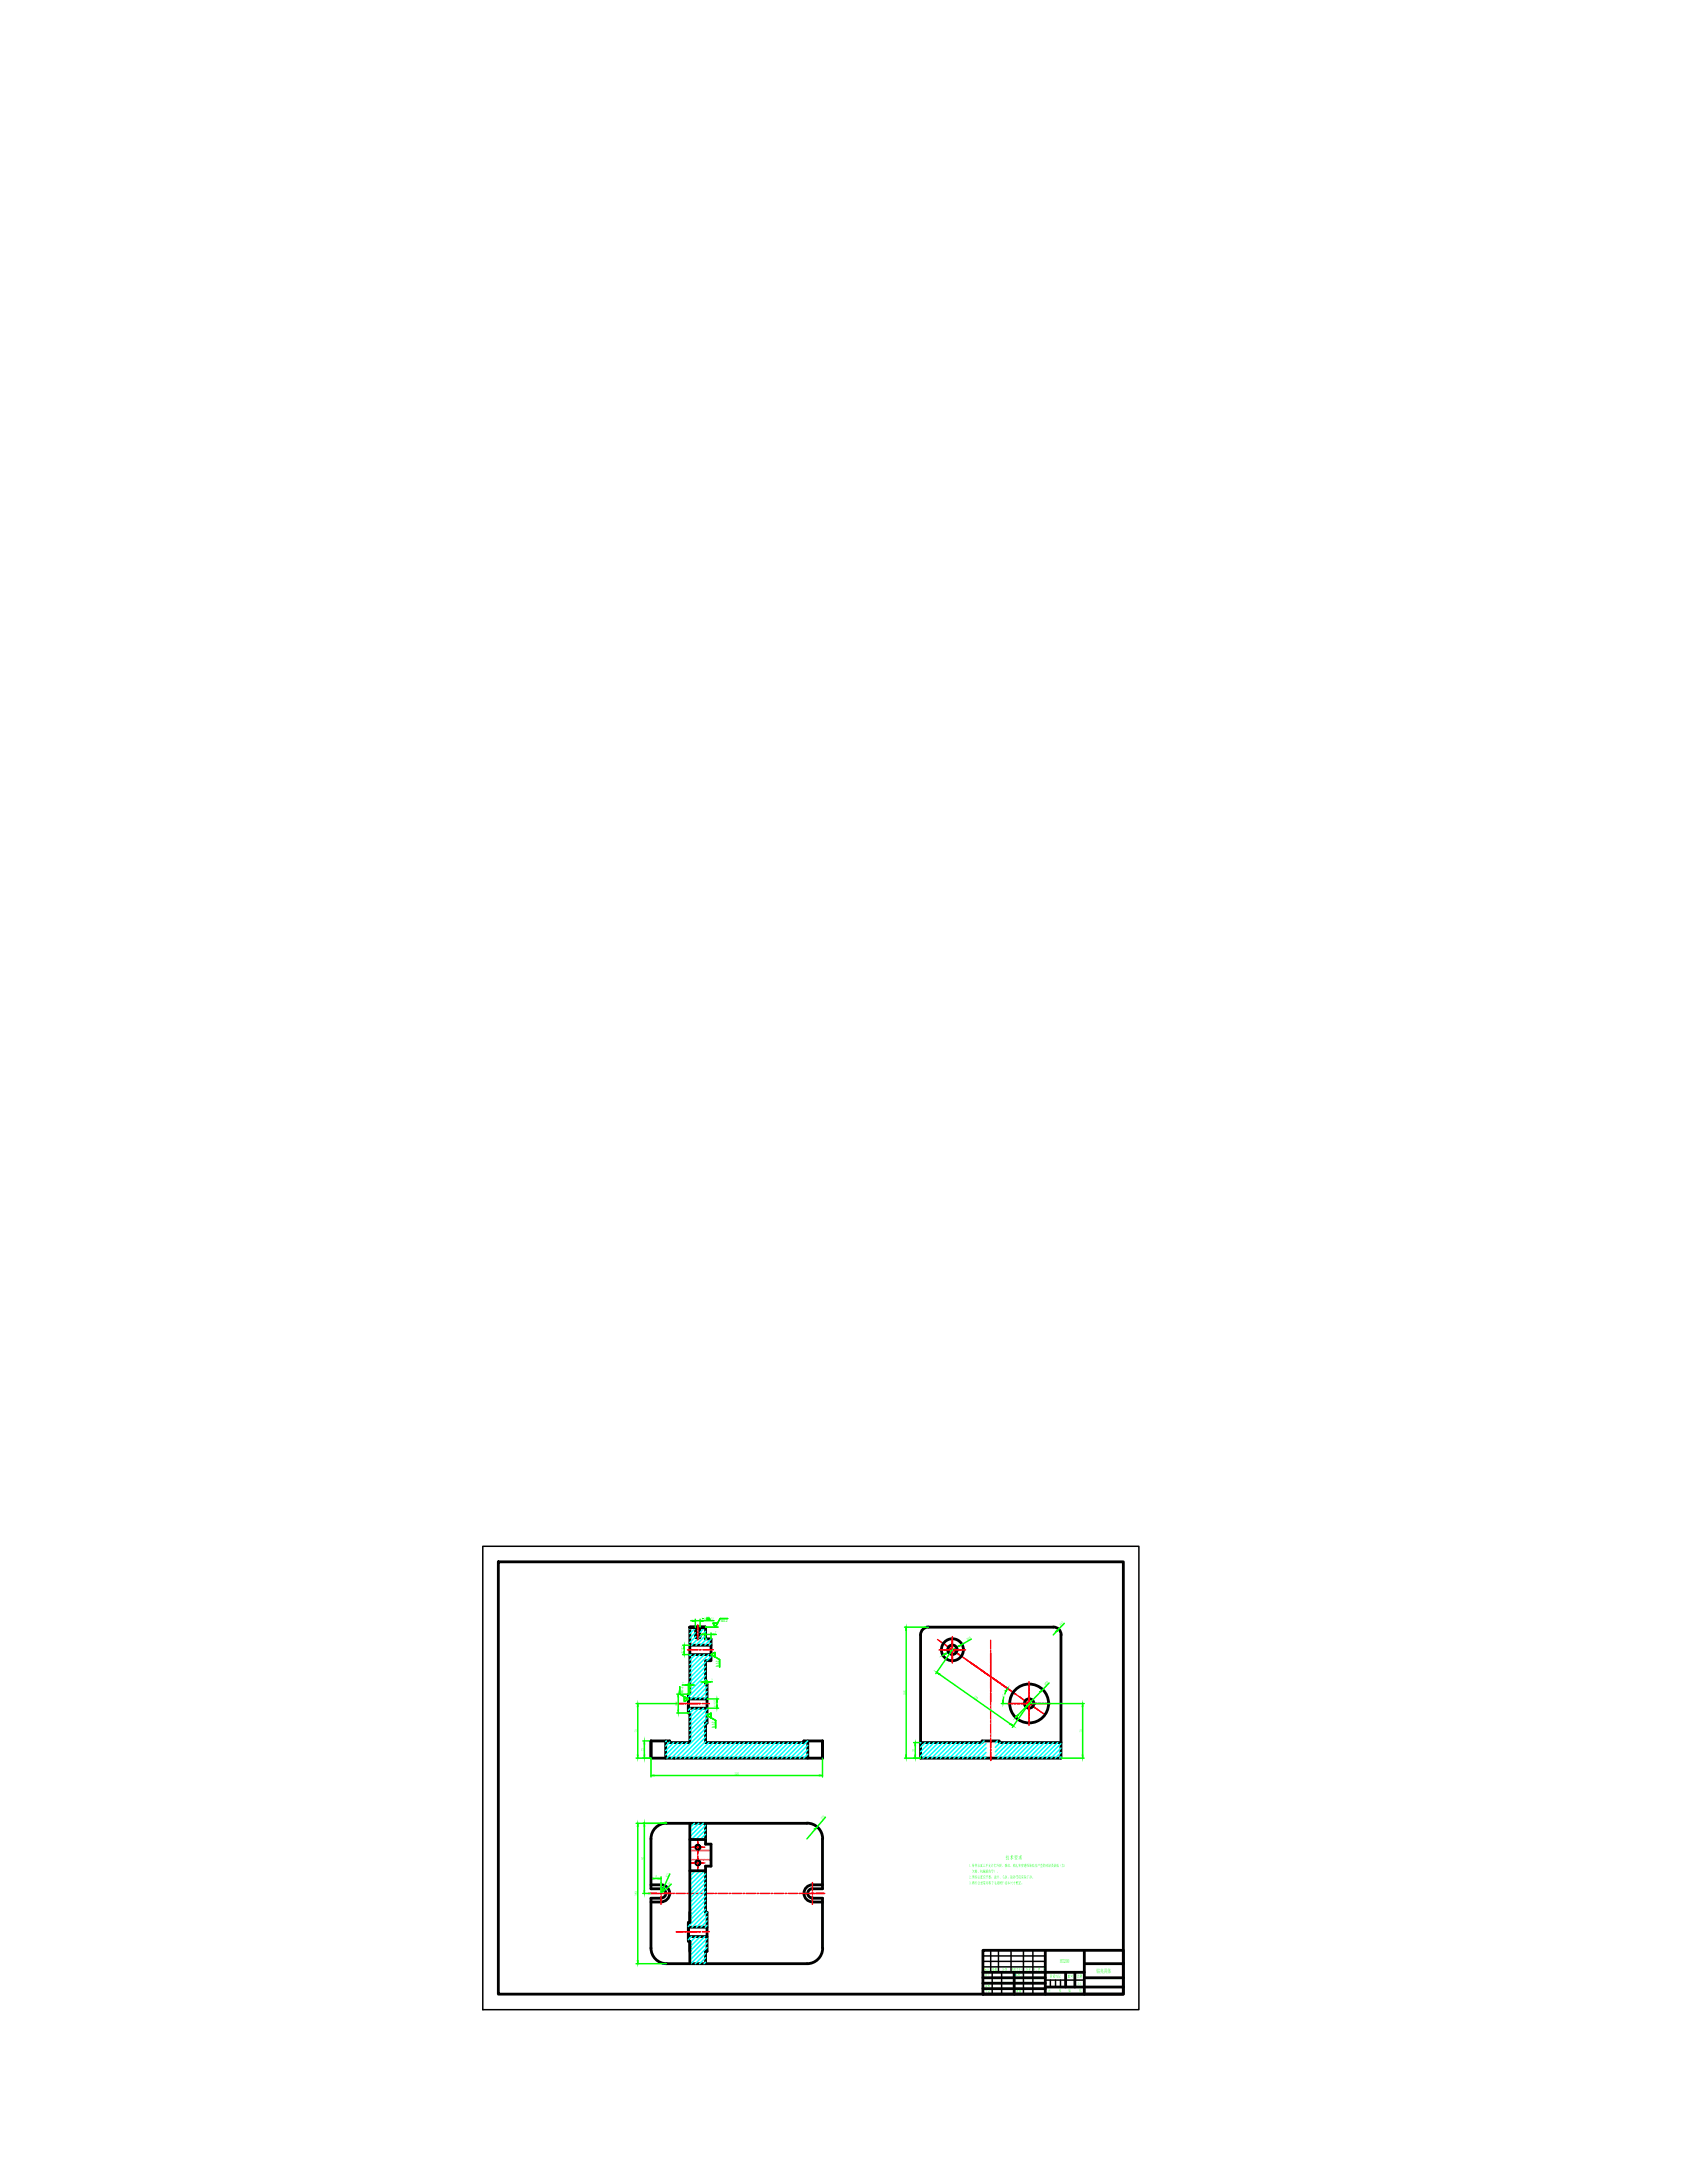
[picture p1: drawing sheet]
<svg xmlns="http://www.w3.org/2000/svg" width="216mm" height="279mm" viewBox="0 0 216 279" stroke-linecap="round" stroke-linejoin="round" font-family="sans-serif">
<defs><g id="words">
<g font-size=".7" fill="#0f0">
<text x="128.7" y="238">技术要求</text>
<text x="135.7" y="251.3">HT200</text>
<text x="140.3" y="252.5">钻夹具体</text>
</g>
<g font-size=".5" fill="#0f0">
<text x="89.8" y="207.4">2-M6</text>
<text x="91" y="207.4">12</text>
<text x="91.5" y="209.1">7</text>
<text x="92.3" y="207.6">Ra3.2</text>
<text x="123.8" y="210" transform="rotate(-29 123.8 210)">Ø28</text>
<text x="135.8" y="208.1" transform="rotate(-48 135.8 208.1)">R10</text>
<text x="87.3" y="215.6">2</text>
<text x="87.5" y="211.6" transform="rotate(-90 87.5 211.6)">Ø12H7</text>
<text x="91" y="215.2">2</text>
<text x="92" y="213.4" transform="rotate(-90 92 213.4)">Ra3.2</text>
<text x="133.9" y="215.7" transform="rotate(-45 133.9 215.7)">Ø50</text>
<text x="81.6" y="221.7" transform="rotate(-90 81.6 221.7)">70</text>
<text x="86.7" y="218.3" transform="rotate(-90 86.7 218.3)">Ø24</text>
<text x="87.4" y="216.7" transform="rotate(-90 87.4 216.7)">Ra3.2</text>
<text x="91.5" y="221.1" transform="rotate(-90 91.5 221.1)">Ra3.2</text>
<text x="91.7" y="218.5" transform="rotate(-90 91.7 218.5)">Ø12H7</text>
<text x="115.9" y="216.9" transform="rotate(-90 115.9 216.9)">168</text>
<text x="124.6" y="217.3" transform="rotate(36 124.6 217.3)">120</text>
<text x="128.2" y="217.2">35°</text>
<text x="138.5" y="221.7" transform="rotate(-90 138.5 221.7)">70</text>
<text x="82.4" y="224.1" transform="rotate(-90 82.4 224.1)">22</text>
<text x="94" y="227.2">220</text>
<text x="117.1" y="224.2" transform="rotate(-90 117.1 224.2)">20</text>
<text x="105.3" y="232.9" transform="rotate(-50 105.3 232.9)">R20</text>
<text x="82.4" y="238" transform="rotate(-90 82.4 238)">90</text>
<text x="124" y="239">1.铸件表面上不允许有冷隔、裂纹、缩孔和穿透性缺陷及严重的残缺类缺陷（如</text>
<text x="124.4" y="239.7">欠铸、机械损伤等）。</text>
<text x="81.6" y="242.6" transform="rotate(-90 81.6 242.6)">180</text>
<text x="83.8" y="240.4">13</text>
<text x="85.5" y="240.3" transform="rotate(-65 85.5 240.3)">R11</text>
<text x="85.6" y="241.3" transform="rotate(-40 85.6 241.3)">R6</text>
<text x="124" y="240.4">2.铸件表面应平整，浇口、毛刺、粘砂等应清除干净。</text>
<text x="124" y="241.2">3.铸件公差带对称于毛坯铸件基本尺寸配置。</text>
<text x="125.9" y="252.3">标记</text>
<text x="126" y="254.4">审核</text>
<text x="126" y="252.9">设计</text>
<text x="126" y="255.1">工艺</text>
<text x="126.9" y="252.3">处数</text>
<text x="128.2" y="252.2">分区</text>
<text x="129.4" y="252.3">更改文件号</text>
<text x="129.9" y="253">标准化</text>
<text x="130" y="255.1">批准</text>
<text x="131.3" y="252.3">签名</text>
<text x="132.2" y="252.3">年、月、日</text>
<text x="134.1" y="255">共</text>
<text x="134.4" y="253.1">阶段标记</text>
<text x="135.5" y="255">张</text>
<text x="136.6" y="253.1">重量</text>
<text x="136.7" y="255">第</text>
<text x="137.8" y="253.1">比例</text>
<text x="137.9" y="254">1:1</text>
<text x="138.1" y="255">张</text>
</g>
</g></defs>
<g fill="none" stroke="#f00" stroke-width=".19">
<path d="M86.6 218h1.3M88 218h1.7M88 211.2h1.3M89.3 208v.6M89.3 208.8v.2M89.3 209.2v.7M89.5 211.2h.2M89.9 218h.9M89.9 211.2h1.4M120 209.8l.9 .7M120.2 211.2h1.4M120.7 210.4l.9 .6"/>
<path d="M121.1 210.6l.2 .1M121.4 210.8l1 .7M121.8 211.1l.2 .1M121.8 211.2h.2M121.9 209.5v1.4M121.9 211.1v.2M121.9 211.5v1.4M122.1 211.3l.9 .7M122.2 211.2h1.4M122.6 211.6l.1 .2M122.9 211.9l1 .7M123.6 212.3l.7 .6"/>
<path d="M124.1 212.7l.1 .1M124.3 212.9l.8 .5M124.4 212.9l1 .7M124.5 213l.2 .1M124.8 213.2l1 .7M125.2 213.5l.2 .1M125.5 213.7l.2 .1M125.6 213.7l1 .7M125.9 214l1.8 1.3M126 214l.1 .1M126.3 214.2l1 .7M126.7 214.5l.2 .2"/>
<path d="M126.8 210v1.1M126.8 211.2v.3M126.8 211.6v1.3M126.8 213v1.7M126.8 214.8v1.7M126.8 216.6v1.6M126.8 218.4v.2M126.8 218.8v1.2M127 214.8l1 .7M127.4 215.1l.2 .1M127.8 215.3l1 .7M127.9 215.4l.2 .1"/>
<path d="M128.2 215.6l.2 .1M128.2 215.6l1 .7M128.5 215.8l1.5 1.1M128.9 218h5.6M128.9 216.1l.2 .1M129.4 216.4l.1 .1M129.7 216.6l1 .7M130.6 217.2l.8 .7M130.8 217.4l.2 .2M131.2 217.7l.9 .7M131.6 218l.2 .1M131.7 215.2v5.6"/>
<path d="M132 218.2l.8 .6M132.3 218.5l.2 .1M132.6 218.7l1 .7M88.4 236.4h1.8M88.4 238.4h1.8M89.3 235.5v1.8M89.3 237.5v1.8M126.8 220.2v.2M126.8 220.6v1.2M126.8 222v.2M126.8 222.4v1.3M126.8 223.8v.3"/>
<path d="M126.8 224.2v1.1M83 242.3h3M84.6 240.9v1.1M84.6 242.3v.1M84.6 242.7v1M86.1 242.3h.2M86.5 242.3h1.2M86.6 247.2h1.3M87.9 242.3h.2M88 247.2h1.7M88.3 242.3h1.2M89.7 242.3h.2"/>
<path d="M89.9 247.2h.9M90.1 242.3h1.2M91.5 242.3h.2M91.9 242.3h1.2M93.3 242.3h.2M93.7 242.3h1.2M95.1 242.3h.2M95.5 242.3h1.2M96.9 242.3h.2M97.3 242.3h1.2M98.7 242.3h.2M99.1 242.3h1.2"/>
<path d="M100.5 242.3h.2M100.9 242.3h1.2M102.3 242.3h.2M102.6 242.3h3M104 240.9v1.1M104 242.3v.1M104 242.7v1"/>
</g>
<g fill="none" stroke="#000" stroke-width=".36">
<path d="M63.8 199.9h80v55.3h-80zM88.1 217.4h2.4M88.1 218.6h2.4M88.3 208.3h2v1.5h.7v2.8h-.7v2.9h.2v5h-.2v2.5h12.6v-.2h2.4v2.2h-22v-2.2h2.4v.2h2.6v-3.8h-.2v-2.4h.2zM88.3 208.3h2h-2M88.3 210.6h2.7M88.3 211.8h2.7M89 209.4h.6M89 208.3v1.3h.6v-1.3M89 209.6l.3 .1 .3-.1M118.8 208.3l16-.1a1.01 1.01 0 0 1 1 1M118.8 208.2a1.01 1.01 0 0 0-1 1v15.8h18v-15.7"/>
<path d="M85.2 222.8v2.2M85.3 233.4h18M85.3 233.3a2 2 0 0 0-2 2v6.4h1.3M88.3 233.4v12.7h-.2v2.4h.2v2.8M88.3 235.4h2M88.3 239.4h2M90.3 233.4v2.6h.7v2.8h-.7v6h.2v4.9h-.2v1.6M103.3 233.3a2 2 0 0 1 2 2M103.4 222.8v2.2M105.3 235.4v6.3h-1.3M117.8 223h7.9v-.2h2.2v.2h7.9M83.3 241.2h1.3"/>
<path d="M83.3 243.4h1.3M84.6 243h-1.3v6.3a2 2 0 0 0 2 2h18a2 2 0 0 0 2-2M84.6 241.7a.6 .6 0 0 1 .6 .6 .6 .6 0 0 1-.6 .6M84.6 241.2a1.09 1.09 0 0 1 1.1 1.1 1.09 1.09 0 0 1-1.1 1.1M88.1 246.7h2.4M88.1 247.9h2.4M104 243.4h1.3M104 241.7a.6 .6 0 0 0-.6 .6 .6 .6 0 0 0 .6 .6l1.3 .1v6.3M105.3 241.2h-1.3a1.09 1.09 0 0 0-1.1 1.1 1.09 1.09 0 0 0 1.1 1.1M125.8 249.6h18v5.6h-18zM125.8 254.5h8M125.8 253.8h8"/>
<path d="M125.8 253.1h8M125.8 252.4h13M129.8 252.4v2.8M133.8 249.6v5.6M133.8 254.3h10M136.4 252.4v1.9M137.6 252.4v1.9M138.8 251.3h5M138.8 249.6v5.6M138.8 253.1h5"/>
<circle cx="121.9" cy="211.1" r="1.41"/>
<circle cx="121.9" cy="211.1" r=".6"/>
<circle cx="131.7" cy="218" r="2.49"/>
<circle cx="131.7" cy="218" r=".6"/>
<circle cx="89.3" cy="238.4" r=".26"/>
<circle cx="89.3" cy="236.4" r=".26"/>
</g>
<g fill="none" stroke="#000" stroke-width=".19">
<path d="M61.8 197.9h84v59.3h-84zM89 208.3v1.1M89.6 208.3v1.1M125.8 250.3h8M125.8 251h8M125.8 251.7h8M126.8 249.6v2.8M127 252.4v2.8M127.8 249.6v2.8M128.2 252.4v2.8M129.4 249.6v2.8M131 249.6v5.6"/>
<path d="M132.2 249.6v5.6M133.8 253.4h5M134.4 253.4v.9M135.1 253.4v.9M135.7 253.4v.9"/>
</g>
<g fill="none" stroke="#0f0" stroke-width=".19">
<path d="M81.4 218h5.2M81.6 218v7M86.6 219.2h1.5M86.8 216.8v2.4M87 216.8l1.1 .7-.5 .3v-.6l.5 .3-.5 .3v-.6v.6l.5-.3zM87 215.9v.9M87.3 215.7h1.6M87.4 210.6h.9M87.4 211.8h.9M87.6 210.6v1.2M88.1 215.5v1.3h-1.5M88.3 215.5v1.3"/>
<path d="M88.4 207.4h3M89 207.2v1.1M89.6 207.2v1.1M89.7 209.2h2M89.7 215.3h1.5M90.3 208.3h1.6M90.3 209v.8M90.3 215.1v.4M90.5 207.2l.1-.1v.1v.2l-.1-.1M90.5 219.6l.5-.3v.6l-.5-.3 .5-.3v.6v-.6l-.5 .3 1.1 .6zM90.5 217.4h1.5M90.5 218.6h1.5"/>
<path d="M90.5 215.1v.4M90.7 207.2l.1-.1 .1 .1-.1 .2-.1-.1M90.7 207v.4M91 211.8l.5-.3v.6l-.5-.3 .5-.3v.6v-.6l-.5 .3 1.1 .6zM91 209v.8M91.2 207.8h.6l-.3 .5zM91.8 217.4v1.2M92.1 212.4v1M93.1 207.2h-.9l-.7 1.1-.3-.5h.6M115.8 208.3h3M116 208.3v16.7M119.9 214l9.8 6.9"/>
<path d="M121.9 211.2l-2.1 3M124.3 209.8l-3.6 2.1M128.1 218h.8M128.5 217.2l-.1 .8M129 216.1l-.4 .7M134.3 215.4l-4.3 4.4M136.2 207.8l-1.4 1.5M138.6 218v7M138.7 218h-7l-2.1 3.1M81.4 225h1.9v2.4M81.4 233.4h3.9M81.6 233.4v17.9"/>
<path d="M82.3 222.8h1M82.5 222.8v2.2M82.5 233.4v8.9M83.3 227.2h22M85.7 239.8l-1.1 2.5M91.6 220.2v1M105.3 225v2.4M105.6 232.6l-2.3 2.8M115.8 225h2M116.9 223h.9M117.1 223v2M135.8 225h2.9"/>
<path d="M81.4 251.3h3.9M82.3 242.3h.9M83.3 240.4h1.3M83.3 240.2v1.5M84.6 240.2v2.1M85.9 241.2l-1.3 1.1"/>
</g>
<g fill="#0f0" stroke="#0f0" stroke-width=".13">
<path d="M82.5 222.8v.4h-.1z"/>
<path d="M82.4 224.6h.1v.4z"/>
<path d="M81.6 218l.1 .4h-.1z"/>
<path d="M81.6 224.6h.1l-.1 .4z"/>
<path d="M87.6 210.6v.4h-.1z"/>
<path d="M82.5 233.4v.4h-.1z"/>
<path d="M82.4 242h.1v.3z"/>
<path d="M81.6 233.4l.1 .4h-.1z"/>
<path d="M81.6 250.9h.1l-.1 .4z"/>
<path d="M116 208.3v.4h-.1z"/>
<path d="M115.9 224.6h.1v.4z"/>
<path d="M117.1 223l.1 .4h-.1z"/>
<path d="M117.1 224.6h.1l-.1 .4z"/>
<path d="M138.6 218v.4h-.1z"/>
<path d="M138.5 224.6h.1v.4z"/>
<path d="M91.8 217.4v.4h-.1z"/>
<path d="M86.8 216.8v.4z"/>
<path d="M86.8 218.8v.4z"/>
<path d="M85 241.3l-.1 .4h-.1zM84.8 241.7h.1z"/>
<path d="M84.7 242.2l.3-.3-.2 .3zM84.7 242.2l.1 .1v-.1z"/>
<path d="M84.2 240.4h.4zM84.2 240.4h.4z"/>
<path d="M83.3 240.4h.4zM83.3 240.4l.4 .1z"/>
<path d="M104.3 234.1l.3-.3-.2 .3zM104.3 234.1h.1z"/>
<path d="M135.1 208.8l.4-.3-.2 .3zM135.1 208.8h.2z"/>
<path d="M83.3 227.2h.4zM83.3 227.2l.4 .1z"/>
<path d="M104.9 227.2h.4zM104.9 227.2h.4z"/>
<path d="M122.7 210.6l.4-.1zM122.7 210.6l.1 .1 .1-.1z"/>
<path d="M121 211.6v.1h-.1zM120.7 211.9l.3-.2z"/>
<path d="M119.9 214l.3 .2h-.1zM120.1 214.2l.1 .1v-.1z"/>
<path d="M129.4 220.6l.1 .1h-.2zM129.3 220.7l.4 .2-.2-.2z"/>
<path d="M128.9 216.1l-.1 .3h-.1zM128.7 216.4h.1z"/>
<path d="M128.3 217.6h.1zM128.3 217.6l.1 .4v-.4z"/>
<path d="M133.1 216.5l.3-.3-.2 .3zM133.1 216.5l.1 .1v-.1z"/>
<path d="M130.2 219.5l.1 .1h-.1zM130.2 219.6l-.2 .2 .3-.2z"/>
<path d="M88.6 207.4h.4zM88.6 207.4h.4z"/>
<path d="M89.6 207.4h.4zM89.6 207.4l.4 .1z"/>
<path d="M89.9 209.1l.4 .1zM89.9 209.2h.4z"/>
<path d="M91 209.2l.4-.1zM91 209.2h.4z"/>
<path d="M89.9 215.2l.4 .1zM89.9 215.3h.4z"/>
<path d="M90.5 215.3l.4-.1zM90.5 215.3h.4z"/>
<path d="M87.7 215.6l.4 .1zM87.7 215.7h.4z"/>
<path d="M88.3 215.7l.4-.1zM88.3 215.7h.4z"/>
</g>
<!-- layer: EB0 -->
<path d="M126.2 222.8v2.2M127.4 222.8v2.2" fill="none" stroke="#fafafa" stroke-width=".51"/>
<g fill="none" stroke="#f0f" stroke-width=".25">
<path d="M88.3 236.8h.1M88.3 238h.1M88.5 236.8h.1M88.5 238h.1M88.7 236.8h.1M88.7 238h.1M88.9 236.8h.1M88.9 238h.1M89.1 236.8h.1M89.1 238h.1M89.3 236.8h.1M89.3 238h.1"/>
<path d="M89.5 236.8h.1M89.5 238h.1M89.7 236.8h.1M89.7 238h.1M89.9 236.8h.1M89.9 238h.1M90.1 236.8h.1M90.1 238h.1M90.3 236.8h.1M90.3 238h.1M90.5 236.8h.1M90.5 238h.1"/>
<path d="M90.7 236.8h.1M90.7 238h.1M90.9 236.8h.1M90.9 238h.1"/>
</g>
<g fill="none" stroke="#0ff" stroke-width=".19">
<path d="M88.3 218.6l-.2 .3M88.4 211.8l-.1 .1M88.6 208.3l-.3 .2M88.9 218.6l-.6 .6M89 208.4l-.7 .7M89 209l-.7 .7M89 211.8l-.7 .7M89 209.5l-.7 .7M89.4 209.6l-.9 1M89.5 218.6l-1.2 1.2M89.6 211.8l-1.3 1.2M89.7 208.3h-.1"/>
<path d="M90 218.6l-1.7 1.8M90.1 211.8l-1.8 1.8M90.3 208.3l-.7 .6M90.3 212.7l-2 2M90.3 213.3l-2 2M90.3 213.9l-2 2M90.3 214.4l-2 2M90.3 215l-2.2 2.2M90.3 208.8l-.7 .7M90.3 209.3l-1.2 1.3M90.3 215.5l-1.9 1.9M90.4 209.8l-.8 .8"/>
<path d="M90.5 215.9l-1.5 1.5M90.5 216.5l-1 .9M90.5 217.1l-.4 .3M90.5 218.8l-2.2 2.1M90.5 219.3l-2.2 2.2M90.5 219.9l-2.2 2.2M90.7 211.8l-2.4 2.4M91 212l-.5 .6M91 209.8l-.8 .8M91 210.3l-.2 .3M85.3 222.8l-.1 .1M85.7 223l-.5 .5"/>
<path d="M86.2 223l-1 1M86.8 223l-1.6 1.6M87.3 223l-2 2M87.9 223l-2 2M88.3 233.4h.1M88.4 239.4l-.1 .2M88.9 233.4l-.6 .5M89 239.4l-.7 .8M89.4 233.4l-1.1 1.1M89.6 239.4l-1.3 1.3M90 233.4l-1.7 1.7M90.1 239.4l-1.8 1.9"/>
<path d="M90.3 220.6l-2 2M90.3 221.2l-3.8 3.8M90.3 221.8l-3.3 3.2M90.3 222.3l-2.7 2.7M90.3 222.9l-2.1 2.1M90.3 234.8l-.7 .6M90.3 233.6l-1.8 1.8M90.3 234.2l-1.3 1.2M90.3 235.3l-.1 .1M90.3 239.8l-2 2.1M90.5 220.5h-.1M90.7 223l-2 2"/>
<path d="M91.3 223l-2 2M91.9 223l-2 2M92.4 223l-2 2M93 223l-2 2M93.6 223l-2 2M94.1 223l-2 2M94.7 223l-2 2M95.2 223l-1.9 2M95.8 223l-2 2M96.4 223l-2 2M96.9 223l-1.9 2M97.5 223l-2 2"/>
<path d="M98.1 223l-2 2M98.6 223l-2 2M99.2 223l-2 2M99.8 223l-2 2M100.3 223l-2 2M100.9 223l-2 2M101.5 223l-2 2M102 223l-2 2M102.6 223l-2 2M103.4 222.8l-2.2 2.2M103.4 223.4l-1.7 1.6M103.4 223.9l-1.1 1.1"/>
<path d="M103.4 224.5l-.6 .5M117.8 223v.1M118.4 223l-.6 .6M119 223l-1.2 1.2M119.5 223l-1.7 1.8M120.1 223l-2 2M120.7 223l-2 2M121.2 223l-2 2M121.8 223l-2 2M122.4 223l-2 2M122.9 223l-2 2M123.5 223l-2 2"/>
<path d="M124.1 223l-2 2M124.6 223l-2 2M125.2 223l-2 2M125.9 222.8l-2.1 2.2M126.2 223.2l-1.9 1.8M126.2 223.7l-1.3 1.3M126.2 224.3l-.7 .7M126.2 224.9l-.2 .1M127.6 222.8l-.2 .3M128 223l-.6 .6M128.6 223l-1.2 1.2M129.1 223l-1.7 1.8"/>
<path d="M129.7 223l-2 2M130.3 223l-2 2M130.8 223l-2 2M131.4 223l-2 2M132 223l-2 2M132.5 223l-2 2M133.1 223l-2 2M133.7 223l-2 2M134.2 223l-2 2M134.8 223l-2 2M135.4 223l-2.1 2M135.8 223.2l-1.9 1.8"/>
<path d="M135.8 223.7l-1.3 1.3M135.8 224.3l-.8 .7M135.8 224.9l-.2 .1M88.5 247.9l-.4 .4M89.1 247.9l-.8 .7M89.6 247.9l-1.3 1.3M90.2 247.9l-1.9 1.8M90.3 240.4l-2 2M90.3 241l-2 2M90.3 241.5l-2 2M90.3 242.1l-2 2M90.3 242.7l-2 2"/>
<path d="M90.3 243.2l-2 2M90.3 243.8l-2 2M90.3 244.4l-2.2 2.2M90.3 250l-1.3 1.3M90.3 250.6l-.8 .7M90.3 251.1l-.2 .2M90.5 244.8l-1.9 1.9M90.5 245.3l-1.4 1.4M90.5 245.9l-.8 .8M90.5 246.4l-.2 .3M90.5 248.1l-2.2 2.2M90.5 248.7l-2.2 2.2"/>
<path d="M90.5 249.3l-2.1 2"/>
</g>
<path d="M89 236.4a.31 .31 0 0 1 .3-.3 .31 .31 0 0 1 .3 .3 .31 .31 0 0 1-.3 .3M89 238.4a.31 .31 0 0 1 .3-.3 .31 .31 0 0 1 .3 .3 .31 .31 0 0 1-.3 .3" fill="none" stroke="#000" stroke-width=".25"/>
<path d="M90.5 219.6l.5 .3M91 211.8l.5 .3-.5-.3M91.8 207.8l-.3 .5" fill="none" stroke="#fff" stroke-width=".13"/>
<g fill="#fff" stroke="#fff" stroke-width=".13">
<path d="M87.6 217.2l.5 .3-.5 .3z"/>
<path d="M91.2 207.8h.6l-.3 .5z"/>
<path d="M91 211.8l.5 .3v-.6zM91.5 211.5v.6z"/>
</g>
<g fill="#0f0">
<path d="M135.8 238.6v.4l-.1-.2z"/>
<path d="M136.1 238.6h.1v.4h-.1zM136.1 238.7v.2h.1v-.2zM136 238.5l.1 .5-.1-.1-.1 .1 .1-.1-.1-.2zM136 238.7v.2z"/>
<path d="M131.9 240l.2 .2-.2 .3v-.3h-.1h.1l.1-.1-.2 .1zM132 240.2v.1zM131.8 240.1v.4z"/>
<path d="M132.1 240.3l.1 .1zM132.2 240.3l-.1 .1z"/>
<path d="M130.7 241.1a.05 .05 0 0 1 .1 0 .05 .05 0 0 1-.1 0zM130.8 241.1l-.1 .1z"/>
</g>
<use href="#words"/>
</svg>
